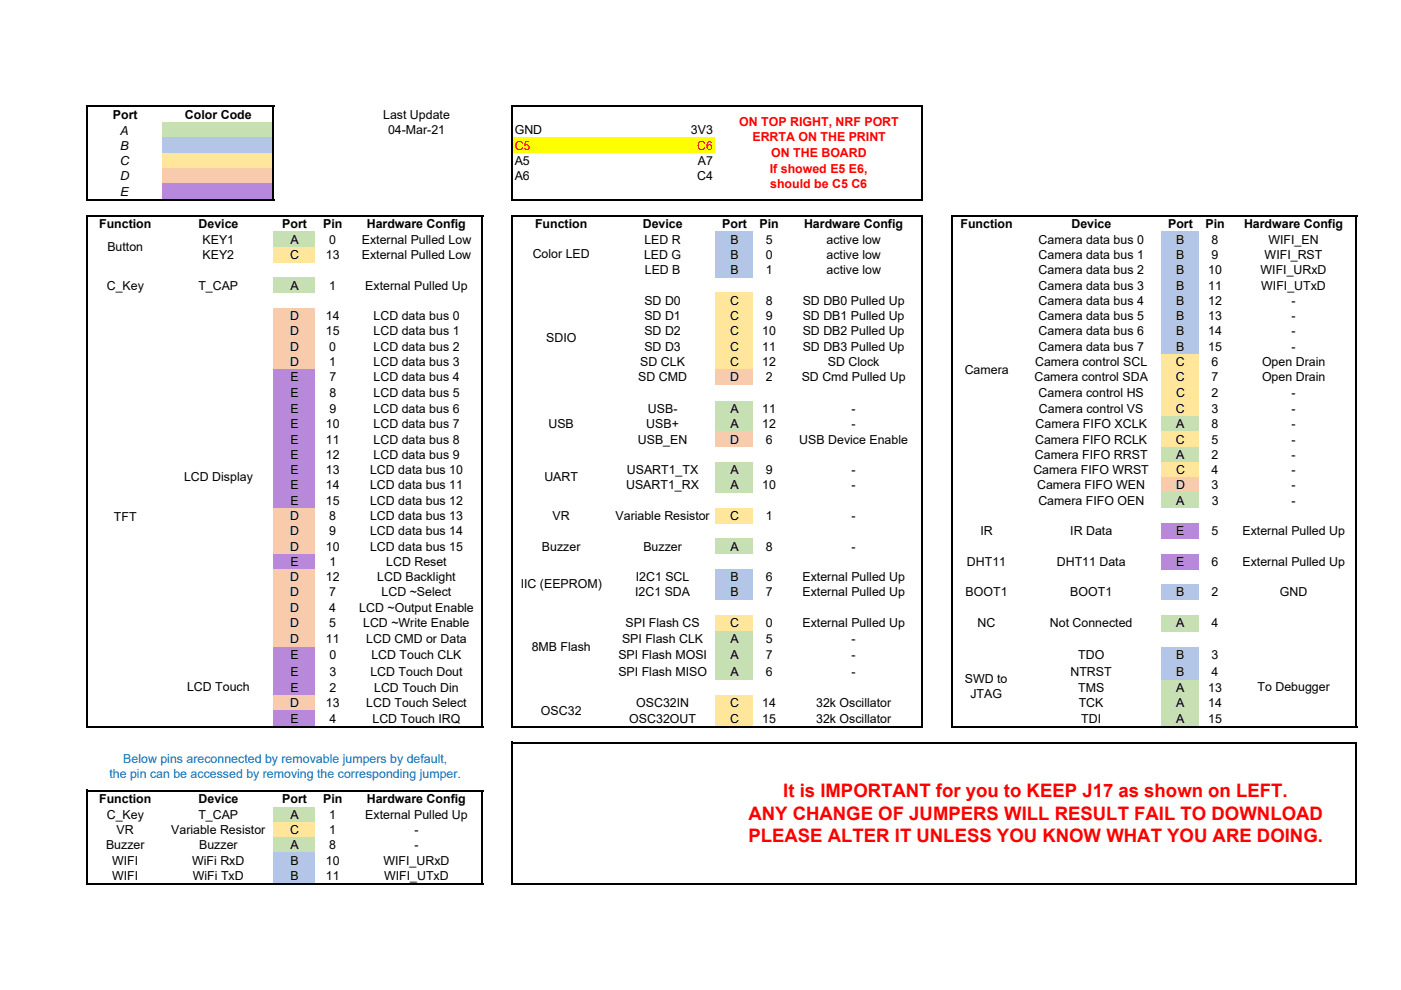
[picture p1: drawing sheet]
<svg xmlns="http://www.w3.org/2000/svg" width="297mm" height="210mm" viewBox="0 0 297 210" stroke-linecap="round" stroke-linejoin="round" font-family="sans-serif">
<defs><g id="words">
<g font-size="3.9" fill="#f00">
<text x="158.7" y="173.8">ANY CHANGE OF JUMPERS WILL RESULT FAIL TO DOWNLOAD</text>
<text x="166" y="169">It is IMPORTANT for you to KEEP J17 as shown on LEFT.</text>
<text x="158.7" y="178.7">PLEASE ALTER IT UNLESS YOU KNOW WHAT YOU ARE DOING.</text>
</g>
<g font-size="2.6">
<text x="23.9" y="25.2">Port</text>
<text x="25.4" y="28.5">A</text>
<text x="39.2" y="25.2">Color Code</text>
<text x="81.2" y="25.2">Last Update</text>
<text x="82.3" y="28.5">04-Mar-21</text>
<text x="109.1" y="28.5">GND</text>
<text x="146.5" y="28.5">3V3</text>
<text x="25.4" y="35">C</text>
<text x="25.4" y="31.8">B</text>
<text x="109.1" y="35">A5</text>
<text x="148" y="35">A7</text>
<text x="25.4" y="38.2">D</text>
<text x="25.4" y="41.6">E</text>
<text x="109.1" y="38.2">A6</text>
<text x="147.8" y="38.2">C4</text>
<text x="21" y="48.4">Function</text>
<text x="22.8" y="53.2">Button</text>
<text x="42.1" y="48.4">Device</text>
<text x="42.9" y="51.7">KEY1</text>
<text x="59.8" y="48.4">Port</text>
<text x="61.6" y="51.7">A</text>
<text x="68.5" y="48.4">Pin</text>
<text x="69.8" y="51.7">0</text>
<text x="76.7" y="51.7">External Pulled Low</text>
<text x="77.8" y="48.4">Hardware Config</text>
<text x="113.4" y="48.4">Function</text>
<text x="136.3" y="48.4">Device</text>
<text x="136.6" y="51.7">LED R</text>
<text x="153.1" y="48.4">Port</text>
<text x="154.9" y="51.7">B</text>
<text x="161.1" y="48.4">Pin</text>
<text x="162.4" y="51.7">5</text>
<text x="170.5" y="48.4">Hardware Config</text>
<text x="175.3" y="51.7">active low</text>
<text x="203.6" y="48.4">Function</text>
<text x="220.2" y="51.7">Camera data bus 0</text>
<text x="227.2" y="48.4">Device</text>
<text x="247.7" y="48.4">Port</text>
<text x="249.4" y="51.7">B</text>
<text x="255.6" y="48.4">Pin</text>
<text x="256.9" y="51.7">8</text>
<text x="263.8" y="48.4">Hardware Config</text>
<text x="268.9" y="51.7">WIFI_EN</text>
<text x="42.9" y="54.9">KEY2</text>
<text x="61.5" y="54.9">C</text>
<text x="69.1" y="54.9">13</text>
<text x="76.7" y="54.9">External Pulled Low</text>
<text x="112.9" y="54.8">Color LED</text>
<text x="136.6" y="54.9">LED G</text>
<text x="136.7" y="58.2">LED B</text>
<text x="154.9" y="54.9">B</text>
<text x="154.9" y="58.2">B</text>
<text x="162.4" y="54.9">0</text>
<text x="162.4" y="58.2">1</text>
<text x="175.3" y="54.9">active low</text>
<text x="175.3" y="58.2">active low</text>
<text x="220.2" y="54.9">Camera data bus 1</text>
<text x="220.2" y="58.2">Camera data bus 2</text>
<text x="249.4" y="54.9">B</text>
<text x="249.4" y="58.2">B</text>
<text x="256.2" y="58.2">10</text>
<text x="256.9" y="54.9">9</text>
<text x="267.3" y="58.2">WIFI_URxD</text>
<text x="268.1" y="54.9">WIFI_RST</text>
<text x="22.6" y="61.4">C_Key</text>
<text x="42.1" y="61.4">T_CAP</text>
<text x="61.6" y="61.4">A</text>
<text x="69.8" y="61.4">1</text>
<text x="77.4" y="61.4">External Pulled Up</text>
<text x="136.6" y="64.6">SD D0</text>
<text x="154.8" y="64.6">C</text>
<text x="162.4" y="64.6">8</text>
<text x="170.2" y="64.6">SD DB0 Pulled Up</text>
<text x="220.2" y="64.6">Camera data bus 4</text>
<text x="220.2" y="61.4">Camera data bus 3</text>
<text x="249.4" y="64.6">B</text>
<text x="249.4" y="61.4">B</text>
<text x="256.1" y="64.6">12</text>
<text x="256.2" y="61.4">11</text>
<text x="267.4" y="61.4">WIFI_UTxD</text>
<text x="273.8" y="64.6">-</text>
<text x="61.5" y="67.9">D</text>
<text x="61.5" y="71.1">D</text>
<text x="69.1" y="67.9">14</text>
<text x="69.1" y="71.1">15</text>
<text x="79.2" y="67.9">LCD data bus 0</text>
<text x="79.2" y="71.1">LCD data bus 1</text>
<text x="136.6" y="67.9">SD D1</text>
<text x="136.6" y="71.1">SD D2</text>
<text x="154.8" y="67.9">C</text>
<text x="154.8" y="71.1">C</text>
<text x="161.6" y="71.1">10</text>
<text x="162.4" y="67.9">9</text>
<text x="170.2" y="71.1">SD DB2 Pulled Up</text>
<text x="170.2" y="67.9">SD DB1 Pulled Up</text>
<text x="220.2" y="71.1">Camera data bus 6</text>
<text x="220.2" y="67.9">Camera data bus 5</text>
<text x="249.4" y="71.1">B</text>
<text x="249.4" y="67.9">B</text>
<text x="256.1" y="71.1">14</text>
<text x="256.1" y="67.9">13</text>
<text x="273.8" y="71.1">-</text>
<text x="273.8" y="67.9">-</text>
<text x="61.5" y="74.4">D</text>
<text x="61.5" y="77.6">D</text>
<text x="69.8" y="74.4">0</text>
<text x="69.8" y="77.6">1</text>
<text x="79.2" y="74.4">LCD data bus 2</text>
<text x="79.2" y="77.6">LCD data bus 3</text>
<text x="115.8" y="72.6">SDIO</text>
<text x="135.8" y="77.6">SD CLK</text>
<text x="136.6" y="74.4">SD D3</text>
<text x="154.8" y="74.4">C</text>
<text x="154.8" y="77.6">C</text>
<text x="161.6" y="74.4">11</text>
<text x="161.6" y="77.6">12</text>
<text x="170.2" y="74.4">SD DB3 Pulled Up</text>
<text x="175.5" y="77.6">SD Clock</text>
<text x="219.5" y="77.6">Camera control SCL</text>
<text x="220.2" y="74.4">Camera data bus 7</text>
<text x="249.3" y="77.6">C</text>
<text x="249.4" y="74.4">B</text>
<text x="256.1" y="74.4">15</text>
<text x="256.9" y="77.6">6</text>
<text x="267.6" y="77.6">Open Drain</text>
<text x="273.8" y="74.4">-</text>
<text x="61.6" y="80.8">E</text>
<text x="69.8" y="80.8">7</text>
<text x="79.2" y="80.8">LCD data bus 4</text>
<text x="135.3" y="80.8">SD CMD</text>
<text x="154.8" y="80.8">D</text>
<text x="162.4" y="80.8">2</text>
<text x="170" y="80.8">SD Cmd Pulled Up</text>
<text x="204.5" y="79.3">Camera</text>
<text x="219.3" y="80.8">Camera control SDA</text>
<text x="249.3" y="80.8">C</text>
<text x="256.9" y="80.8">7</text>
<text x="267.6" y="80.8">Open Drain</text>
<text x="61.6" y="84.2">E</text>
<text x="61.6" y="87.6">E</text>
<text x="69.8" y="84.2">8</text>
<text x="69.8" y="87.6">9</text>
<text x="79.2" y="84.2">LCD data bus 5</text>
<text x="79.2" y="87.6">LCD data bus 6</text>
<text x="137.4" y="87.6">USB-</text>
<text x="154.9" y="87.6">A</text>
<text x="161.6" y="87.6">11</text>
<text x="180.6" y="87.6">-</text>
<text x="220.2" y="84.2">Camera control HS</text>
<text x="220.3" y="87.6">Camera control VS</text>
<text x="249.3" y="87.6">C</text>
<text x="249.3" y="84.2">C</text>
<text x="256.9" y="87.6">3</text>
<text x="256.9" y="84.2">2</text>
<text x="273.8" y="87.6">-</text>
<text x="273.8" y="84.2">-</text>
<text x="61.6" y="90.9">E</text>
<text x="61.6" y="94.1">E</text>
<text x="69.1" y="90.9">10</text>
<text x="69.1" y="94.1">11</text>
<text x="79.2" y="90.9">LCD data bus 7</text>
<text x="79.2" y="94.1">LCD data bus 8</text>
<text x="116.3" y="90.8">USB</text>
<text x="135.2" y="94.1">USB_EN</text>
<text x="137" y="90.9">USB+</text>
<text x="154.8" y="94.1">D</text>
<text x="154.9" y="90.9">A</text>
<text x="161.6" y="90.9">12</text>
<text x="162.4" y="94.1">6</text>
<text x="169.5" y="94.1">USB Device Enable</text>
<text x="180.6" y="90.9">-</text>
<text x="219.5" y="94.1">Camera FIFO RCLK</text>
<text x="219.6" y="90.9">Camera FIFO XCLK</text>
<text x="249.3" y="94.1">C</text>
<text x="249.4" y="90.9">A</text>
<text x="256.9" y="94.1">5</text>
<text x="256.9" y="90.9">8</text>
<text x="273.8" y="94.1">-</text>
<text x="273.8" y="90.9">-</text>
<text x="61.6" y="100.6">E</text>
<text x="61.6" y="97.3">E</text>
<text x="69.1" y="100.6">13</text>
<text x="69.1" y="97.3">12</text>
<text x="78.5" y="100.6">LCD data bus 10</text>
<text x="79.2" y="97.3">LCD data bus 9</text>
<text x="132.9" y="100.6">USART1_TX</text>
<text x="154.9" y="100.6">A</text>
<text x="162.4" y="100.6">9</text>
<text x="180.6" y="100.6">-</text>
<text x="219.1" y="100.6">Camera FIFO WRST</text>
<text x="219.4" y="97.3">Camera FIFO RRST</text>
<text x="249.3" y="100.6">C</text>
<text x="249.4" y="97.3">A</text>
<text x="256.9" y="100.6">4</text>
<text x="256.9" y="97.3">2</text>
<text x="273.8" y="100.6">-</text>
<text x="273.9" y="97.3">-</text>
<text x="39" y="102.1">LCD Display</text>
<text x="61.6" y="103.8">E</text>
<text x="61.6" y="107.1">E</text>
<text x="69.1" y="103.8">14</text>
<text x="69.1" y="107.1">15</text>
<text x="78.5" y="103.8">LCD data bus 11</text>
<text x="78.5" y="107.1">LCD data bus 12</text>
<text x="115.4" y="102.1">UART</text>
<text x="132.8" y="103.8">USART1_RX</text>
<text x="154.9" y="103.8">A</text>
<text x="161.6" y="103.8">10</text>
<text x="180.6" y="103.8">-</text>
<text x="219.9" y="103.8">Camera FIFO WEN</text>
<text x="220.2" y="107.1">Camera FIFO OEN</text>
<text x="249.3" y="103.8">D</text>
<text x="249.4" y="107.1">A</text>
<text x="256.9" y="103.8">3</text>
<text x="256.9" y="107.1">3</text>
<text x="273.8" y="103.8">-</text>
<text x="273.9" y="107.1">-</text>
<text x="24.1" y="110.5">TFT</text>
<text x="61.5" y="110.3">D</text>
<text x="61.5" y="113.5">D</text>
<text x="69.8" y="110.3">8</text>
<text x="69.8" y="113.5">9</text>
<text x="78.5" y="110.3">LCD data bus 13</text>
<text x="78.5" y="113.5">LCD data bus 14</text>
<text x="117.2" y="110.3">VR</text>
<text x="130.5" y="110.3">Variable Resistor</text>
<text x="154.8" y="110.3">C</text>
<text x="162.4" y="110.3">1</text>
<text x="180.6" y="110.3">-</text>
<text x="207.9" y="113.5">IR</text>
<text x="226.9" y="113.5">IR Data</text>
<text x="249.4" y="113.5">E</text>
<text x="256.9" y="113.5">5</text>
<text x="263.4" y="113.5">External Pulled Up</text>
<text x="61.5" y="116.8">D</text>
<text x="69.1" y="116.8">10</text>
<text x="78.5" y="116.8">LCD data bus 15</text>
<text x="114.9" y="116.8">Buzzer</text>
<text x="136.4" y="116.8">Buzzer</text>
<text x="154.9" y="116.8">A</text>
<text x="162.4" y="116.8">8</text>
<text x="180.6" y="116.8">-</text>
<text x="61.5" y="123.3">D</text>
<text x="61.6" y="120">E</text>
<text x="69.1" y="123.3">12</text>
<text x="69.8" y="120">1</text>
<text x="80" y="123.3">LCD Backlight</text>
<text x="81.9" y="120">LCD Reset</text>
<text x="110.4" y="124.8">IIC (EEPROM)</text>
<text x="134.8" y="123.3">I2C1 SCL</text>
<text x="154.9" y="123.3">B</text>
<text x="162.4" y="123.3">6</text>
<text x="170.1" y="123.3">External Pulled Up</text>
<text x="205" y="120">DHT11</text>
<text x="224.1" y="120">DHT11 Data</text>
<text x="249.4" y="120">E</text>
<text x="256.9" y="120">6</text>
<text x="263.4" y="120">External Pulled Up</text>
<text x="61.5" y="126.5">D</text>
<text x="61.5" y="129.7">D</text>
<text x="69.8" y="126.5">7</text>
<text x="69.8" y="129.7">4</text>
<text x="76.2" y="129.7">LCD ~Output Enable</text>
<text x="80.9" y="126.5">LCD ~Select</text>
<text x="134.7" y="126.5">I2C1 SDA</text>
<text x="154.9" y="126.5">B</text>
<text x="162.4" y="126.5">7</text>
<text x="170.2" y="126.5">External Pulled Up</text>
<text x="204.7" y="126.5">BOOT1</text>
<text x="226.9" y="126.5">BOOT1</text>
<text x="249.4" y="126.5">B</text>
<text x="256.9" y="126.5">2</text>
<text x="271.4" y="126.5">GND</text>
<text x="61.5" y="133.1">D</text>
<text x="61.5" y="136.5">D</text>
<text x="69.1" y="136.5">11</text>
<text x="69.8" y="133.1">5</text>
<text x="77" y="133.1">LCD ~Write Enable</text>
<text x="77.7" y="136.5">LCD CMD or Data</text>
<text x="131.9" y="136.5">SPI Flash CLK</text>
<text x="132.6" y="133.1">SPI Flash CS</text>
<text x="154.8" y="133.1">C</text>
<text x="154.9" y="136.5">A</text>
<text x="162.4" y="136.5">5</text>
<text x="162.4" y="133.1">0</text>
<text x="170.2" y="133.1">External Pulled Up</text>
<text x="180.6" y="136.5">-</text>
<text x="207.3" y="133.1">NC</text>
<text x="222.6" y="133.1">Not Connected</text>
<text x="249.4" y="133.1">A</text>
<text x="256.9" y="133.1">4</text>
<text x="61.6" y="139.9">E</text>
<text x="61.6" y="143.4">E</text>
<text x="69.8" y="139.9">0</text>
<text x="69.8" y="143.4">3</text>
<text x="78.5" y="143.4">LCD Touch Dout</text>
<text x="78.7" y="139.9">LCD Touch CLK</text>
<text x="112.7" y="138.1">8MB Flash</text>
<text x="131.1" y="139.9">SPI Flash MOSI</text>
<text x="131.1" y="143.4">SPI Flash MISO</text>
<text x="154.9" y="139.9">A</text>
<text x="154.9" y="143.4">A</text>
<text x="162.4" y="139.9">7</text>
<text x="162.4" y="143.4">6</text>
<text x="180.6" y="139.9">-</text>
<text x="180.6" y="143.4">-</text>
<text x="227" y="143.4">NTRST</text>
<text x="228.6" y="139.9">TDO</text>
<text x="249.4" y="143.4">B</text>
<text x="249.4" y="139.9">B</text>
<text x="256.9" y="143.4">4</text>
<text x="256.9" y="139.9">3</text>
<text x="39.7" y="146.5">LCD Touch</text>
<text x="61.5" y="150">D</text>
<text x="61.6" y="146.7">E</text>
<text x="69.1" y="150">13</text>
<text x="69.8" y="146.7">2</text>
<text x="77.7" y="150">LCD Touch Select</text>
<text x="79.3" y="146.7">LCD Touch Din</text>
<text x="134.9" y="150">OSC32IN</text>
<text x="154.8" y="150">C</text>
<text x="161.6" y="150">14</text>
<text x="173" y="150">32k Oscillator</text>
<text x="204.6" y="144.9">SWD to</text>
<text x="205.8" y="148.1">JTAG</text>
<text x="228.6" y="146.7">TMS</text>
<text x="228.7" y="150">TCK</text>
<text x="249.4" y="150">A</text>
<text x="249.4" y="146.7">A</text>
<text x="256.1" y="150">14</text>
<text x="256.2" y="146.7">13</text>
<text x="266.6" y="146.5">To Debugger</text>
<text x="61.6" y="153.3">E</text>
<text x="69.8" y="153.3">4</text>
<text x="79" y="153.3">LCD Touch IRQ</text>
<text x="114.7" y="151.6">OSC32</text>
<text x="133.4" y="153.3">OSC32OUT</text>
<text x="154.8" y="153.3">C</text>
<text x="161.6" y="153.3">15</text>
<text x="173.1" y="153.3">32k Oscillator</text>
<text x="229.2" y="153.3">TDI</text>
<text x="249.4" y="153.3">A</text>
<text x="256.2" y="153.3">15</text>
<text x="21" y="170.4">Function</text>
<text x="22.6" y="173.7">C_Key</text>
<text x="42.1" y="173.7">T_CAP</text>
<text x="42.1" y="170.4">Device</text>
<text x="59.8" y="170.4">Port</text>
<text x="61.6" y="173.7">A</text>
<text x="68.5" y="170.4">Pin</text>
<text x="69.8" y="173.7">1</text>
<text x="77.4" y="173.7">External Pulled Up</text>
<text x="77.8" y="170.4">Hardware Config</text>
<text x="24.7" y="176.9">VR</text>
<text x="36.3" y="176.9">Variable Resistor</text>
<text x="61.5" y="176.9">C</text>
<text x="69.8" y="176.9">1</text>
<text x="87.9" y="176.9">-</text>
<text x="22.5" y="180.2">Buzzer</text>
<text x="23.8" y="183.4">WIFI</text>
<text x="40.7" y="183.4">WiFi RxD</text>
<text x="42.2" y="180.2">Buzzer</text>
<text x="61.6" y="180.2">A</text>
<text x="61.6" y="183.4">B</text>
<text x="69.1" y="183.4">10</text>
<text x="69.8" y="180.2">8</text>
<text x="81.3" y="183.4">WIFI_URxD</text>
<text x="87.9" y="180.2">-</text>
<text x="23.8" y="186.7">WIFI</text>
<text x="40.9" y="186.7">WiFi TxD</text>
<text x="61.6" y="186.7">B</text>
<text x="69.1" y="186.7">11</text>
<text x="81.4" y="186.7">WIFI_UTxD</text>
</g>
<g font-size="2.6" fill="#f00">
<text x="156.7" y="26.6">ON TOP RIGHT, NRF PORT</text>
<text x="159.5" y="30">ERRTA ON THE PRINT</text>
<text x="109.1" y="31.7">C5</text>
<text x="147.8" y="31.7">C6</text>
<text x="163.5" y="33.3">ON THE BOARD</text>
<text x="163.2" y="36.6">If showed E5 E6,</text>
<text x="163.3" y="39.9">should be C5 C6</text>
</g>
<g font-size="2.6" fill="#0070c0">
<text x="26.1" y="161.8">Below pins areconnected by removable jumpers by default,</text>
<text x="23.2" y="165">the pin can be accessed by removing the corresponding jumper.</text>
</g>
</g></defs>
<path d="M34.5 26h23.5v3.2h-23.5z" fill="#c6e0b4"/>
<path d="M34.5 29.2h23.5v3.3h-23.5z" fill="#b4c6e7"/>
<path d="M108.6 29.2h43.1v3.3h-43.1z" fill="#ff0"/>
<path d="M34.5 32.4h23.5v3.3h-23.5z" fill="#ffe69a"/>
<path d="M34.5 35.7h23.5v3.2h-23.5z" fill="#f8cbad"/>
<path d="M34.5 38.9h23.5v3.5h-23.5z" fill="#b888dc"/>
<path d="M58 49.1h8.8v3.3h-8.8z" fill="#c6e0b4"/>
<g fill="#b4c6e7">
<path d="M151.7 49.1h8v3.3h-8z"/>
<path d="M246.2 49.1h8v3.3h-8z"/>
</g>
<path d="M58 52.4h8.8v3.2h-8.8z" fill="#ffe69a"/>
<g fill="#b4c6e7">
<path d="M151.7 52.4h8v3.2h-8z"/>
<path d="M246.2 52.4h8v3.2h-8z"/>
<path d="M151.7 55.6h8v3.3h-8z"/>
<path d="M246.2 55.6h8v3.3h-8z"/>
</g>
<path d="M58 58.9h8.8v3.2h-8.8z" fill="#c6e0b4"/>
<path d="M246.2 58.9h8v3.2h-8z" fill="#b4c6e7"/>
<path d="M151.7 62.1h8v3.3h-8z" fill="#ffe69a"/>
<path d="M246.2 62.1h8v3.3h-8z" fill="#b4c6e7"/>
<path d="M58 65.3h8.8v3.3h-8.8z" fill="#f8cbad"/>
<path d="M151.7 65.3h8v3.3h-8z" fill="#ffe69a"/>
<path d="M246.2 65.3h8v3.3h-8z" fill="#b4c6e7"/>
<path d="M58 68.6h8.8v3.2h-8.8z" fill="#f8cbad"/>
<path d="M151.7 68.6h8v3.2h-8z" fill="#ffe69a"/>
<path d="M246.2 68.6h8v3.2h-8z" fill="#b4c6e7"/>
<path d="M58 71.8h8.8v3.3h-8.8z" fill="#f8cbad"/>
<path d="M151.7 71.8h8v3.3h-8z" fill="#ffe69a"/>
<path d="M246.2 71.8h8v3.3h-8z" fill="#b4c6e7"/>
<path d="M58 75.1h8.8v3.2h-8.8z" fill="#f8cbad"/>
<g fill="#ffe69a">
<path d="M151.7 75.1h8v3.2h-8z"/>
<path d="M246.2 75.1h8v3.2h-8z"/>
</g>
<path d="M58 78.3h8.8v3.3h-8.8z" fill="#b889db"/>
<path d="M151.7 78.3h8v3.3h-8z" fill="#f8cbad"/>
<path d="M246.2 78.3h8v3.3h-8z" fill="#ffe69a"/>
<path d="M58 81.5h8.8v3.6h-8.8z" fill="#b889db"/>
<path d="M246.2 81.5h8v3.6h-8z" fill="#ffe69a"/>
<path d="M58 85.1h8.8v3.2h-8.8z" fill="#b889db"/>
<path d="M151.7 85.1h8v3.2h-8z" fill="#c6e0b4"/>
<path d="M246.2 85.1h8v3.2h-8z" fill="#ffe69a"/>
<path d="M58 88.3h8.8v3.3h-8.8z" fill="#b889db"/>
<g fill="#c6e0b4">
<path d="M151.7 88.3h8v3.3h-8z"/>
<path d="M246.2 88.3h8v3.3h-8z"/>
</g>
<path d="M58 91.6h8.8v3.2h-8.8z" fill="#b889db"/>
<path d="M151.7 91.6h8v3.2h-8z" fill="#f8cbad"/>
<path d="M246.2 91.6h8v3.2h-8z" fill="#ffe69a"/>
<path d="M58 94.8h8.8v3.3h-8.8z" fill="#b889db"/>
<path d="M246.2 94.8h8v3.3h-8z" fill="#c6e0b4"/>
<path d="M58 98h8.8v3.3h-8.8z" fill="#b889db"/>
<path d="M151.7 98h8v3.3h-8z" fill="#c6e0b4"/>
<path d="M246.2 98h8v3.3h-8z" fill="#ffe69a"/>
<path d="M58 101.3h8.8v3.2h-8.8z" fill="#b889db"/>
<path d="M151.7 101.3h8v3.2h-8z" fill="#c6e0b4"/>
<path d="M246.2 101.3h8v3.2h-8z" fill="#f8cbad"/>
<path d="M58 104.5h8.8v3.3h-8.8z" fill="#b889db"/>
<path d="M246.2 104.5h8v3.3h-8z" fill="#c6e0b4"/>
<path d="M58 107.8h8.8v3.2h-8.8z" fill="#f8cbad"/>
<path d="M151.7 107.8h8v3.2h-8z" fill="#ffe69a"/>
<path d="M58 111h8.8v3.3h-8.8z" fill="#f8cbad"/>
<path d="M246.2 111h8v3.3h-8z" fill="#b889db"/>
<path d="M58 114.2h8.8v3.3h-8.8z" fill="#f8cbad"/>
<path d="M151.7 114.2h8v3.3h-8z" fill="#c6e0b4"/>
<g fill="#b889db">
<path d="M58 117.5h8.8v3.2h-8.8z"/>
<path d="M246.2 117.5h8v3.2h-8z"/>
</g>
<path d="M58 120.7h8.8v3.3h-8.8z" fill="#f8cbad"/>
<path d="M151.7 120.7h8v3.3h-8z" fill="#b4c6e7"/>
<path d="M58 124h8.8v3.2h-8.8z" fill="#f8cbad"/>
<g fill="#b4c6e7">
<path d="M151.7 124h8v3.2h-8z"/>
<path d="M246.2 124h8v3.2h-8z"/>
</g>
<g fill="#f8cbad">
<path d="M58 127.2h8.8v3.3h-8.8z"/>
<path d="M58 130.4h8.8v3.5h-8.8z"/>
</g>
<path d="M151.7 130.4h8v3.5h-8z" fill="#ffe69a"/>
<path d="M246.2 130.4h8v3.5h-8z" fill="#c6e0b4"/>
<path d="M58 133.8h8.8v3.5h-8.8z" fill="#f8cbad"/>
<path d="M151.7 133.8h8v3.5h-8z" fill="#c6e0b4"/>
<path d="M58 137.2h8.8v7h-8.8z" fill="#b889db"/>
<path d="M151.7 137.2h8v7h-8z" fill="#c6e0b4"/>
<path d="M246.2 137.2h8v7h-8z" fill="#b4c6e7"/>
<path d="M58 144.2h8.8v3.3h-8.8z" fill="#b889db"/>
<path d="M246.2 144.2h8v3.3h-8z" fill="#c6e0b4"/>
<path d="M58 147.4h8.8v3.3h-8.8z" fill="#f8cbad"/>
<path d="M151.7 147.4h8v3.3h-8z" fill="#ffe69a"/>
<path d="M246.2 147.4h8v3.3h-8z" fill="#c6e0b4"/>
<path d="M58 150.7h8.8v3.4h-8.8z" fill="#b889db"/>
<path d="M151.7 150.7h8v3.4h-8z" fill="#ffe69a"/>
<g fill="#c6e0b4">
<path d="M246.2 150.7h8v3.4h-8z"/>
<path d="M58 171.1h8.8v3.3h-8.8z"/>
</g>
<path d="M58 174.4h8.8v3.2h-8.8z" fill="#ffe69a"/>
<path d="M58 177.6h8.8v3.3h-8.8z" fill="#c6e0b4"/>
<path d="M58 180.8h8.8v6.7h-8.8z" fill="#b4c6e7"/>
<g fill="none" stroke="#000" stroke-width=".42">
<path d="M18.5 22.4v20.1M18.7 22.6h39.5M58 22.8v19.7M108.6 22.4v20.1M108.9 22.6h86.8M195.5 22.8v19.7M18.5 45.5v108.8M18.7 42.3h39.5M18.7 45.7h83.8M102.3 46v108.3M108.6 45.5v108.8M108.9 42.3h86.8"/>
<path d="M108.9 45.7h86.8M195.5 46v108.3M201.8 45.5v108.8M202.1 45.7h85.6M287.5 46v108.3M18.7 154.1h83.8M108.6 157.3v30.4M108.9 154.1h86.8M108.9 157.5h178.8M202.1 154.1h85.6M287.5 157.7v30M18.5 167.5v20.2"/>
<path d="M18.7 167.7h83.8M102.3 167.9v19.8M18.7 187.5h83.8M108.9 187.5h178.8"/>
</g>
<use href="#words"/>
</svg>
